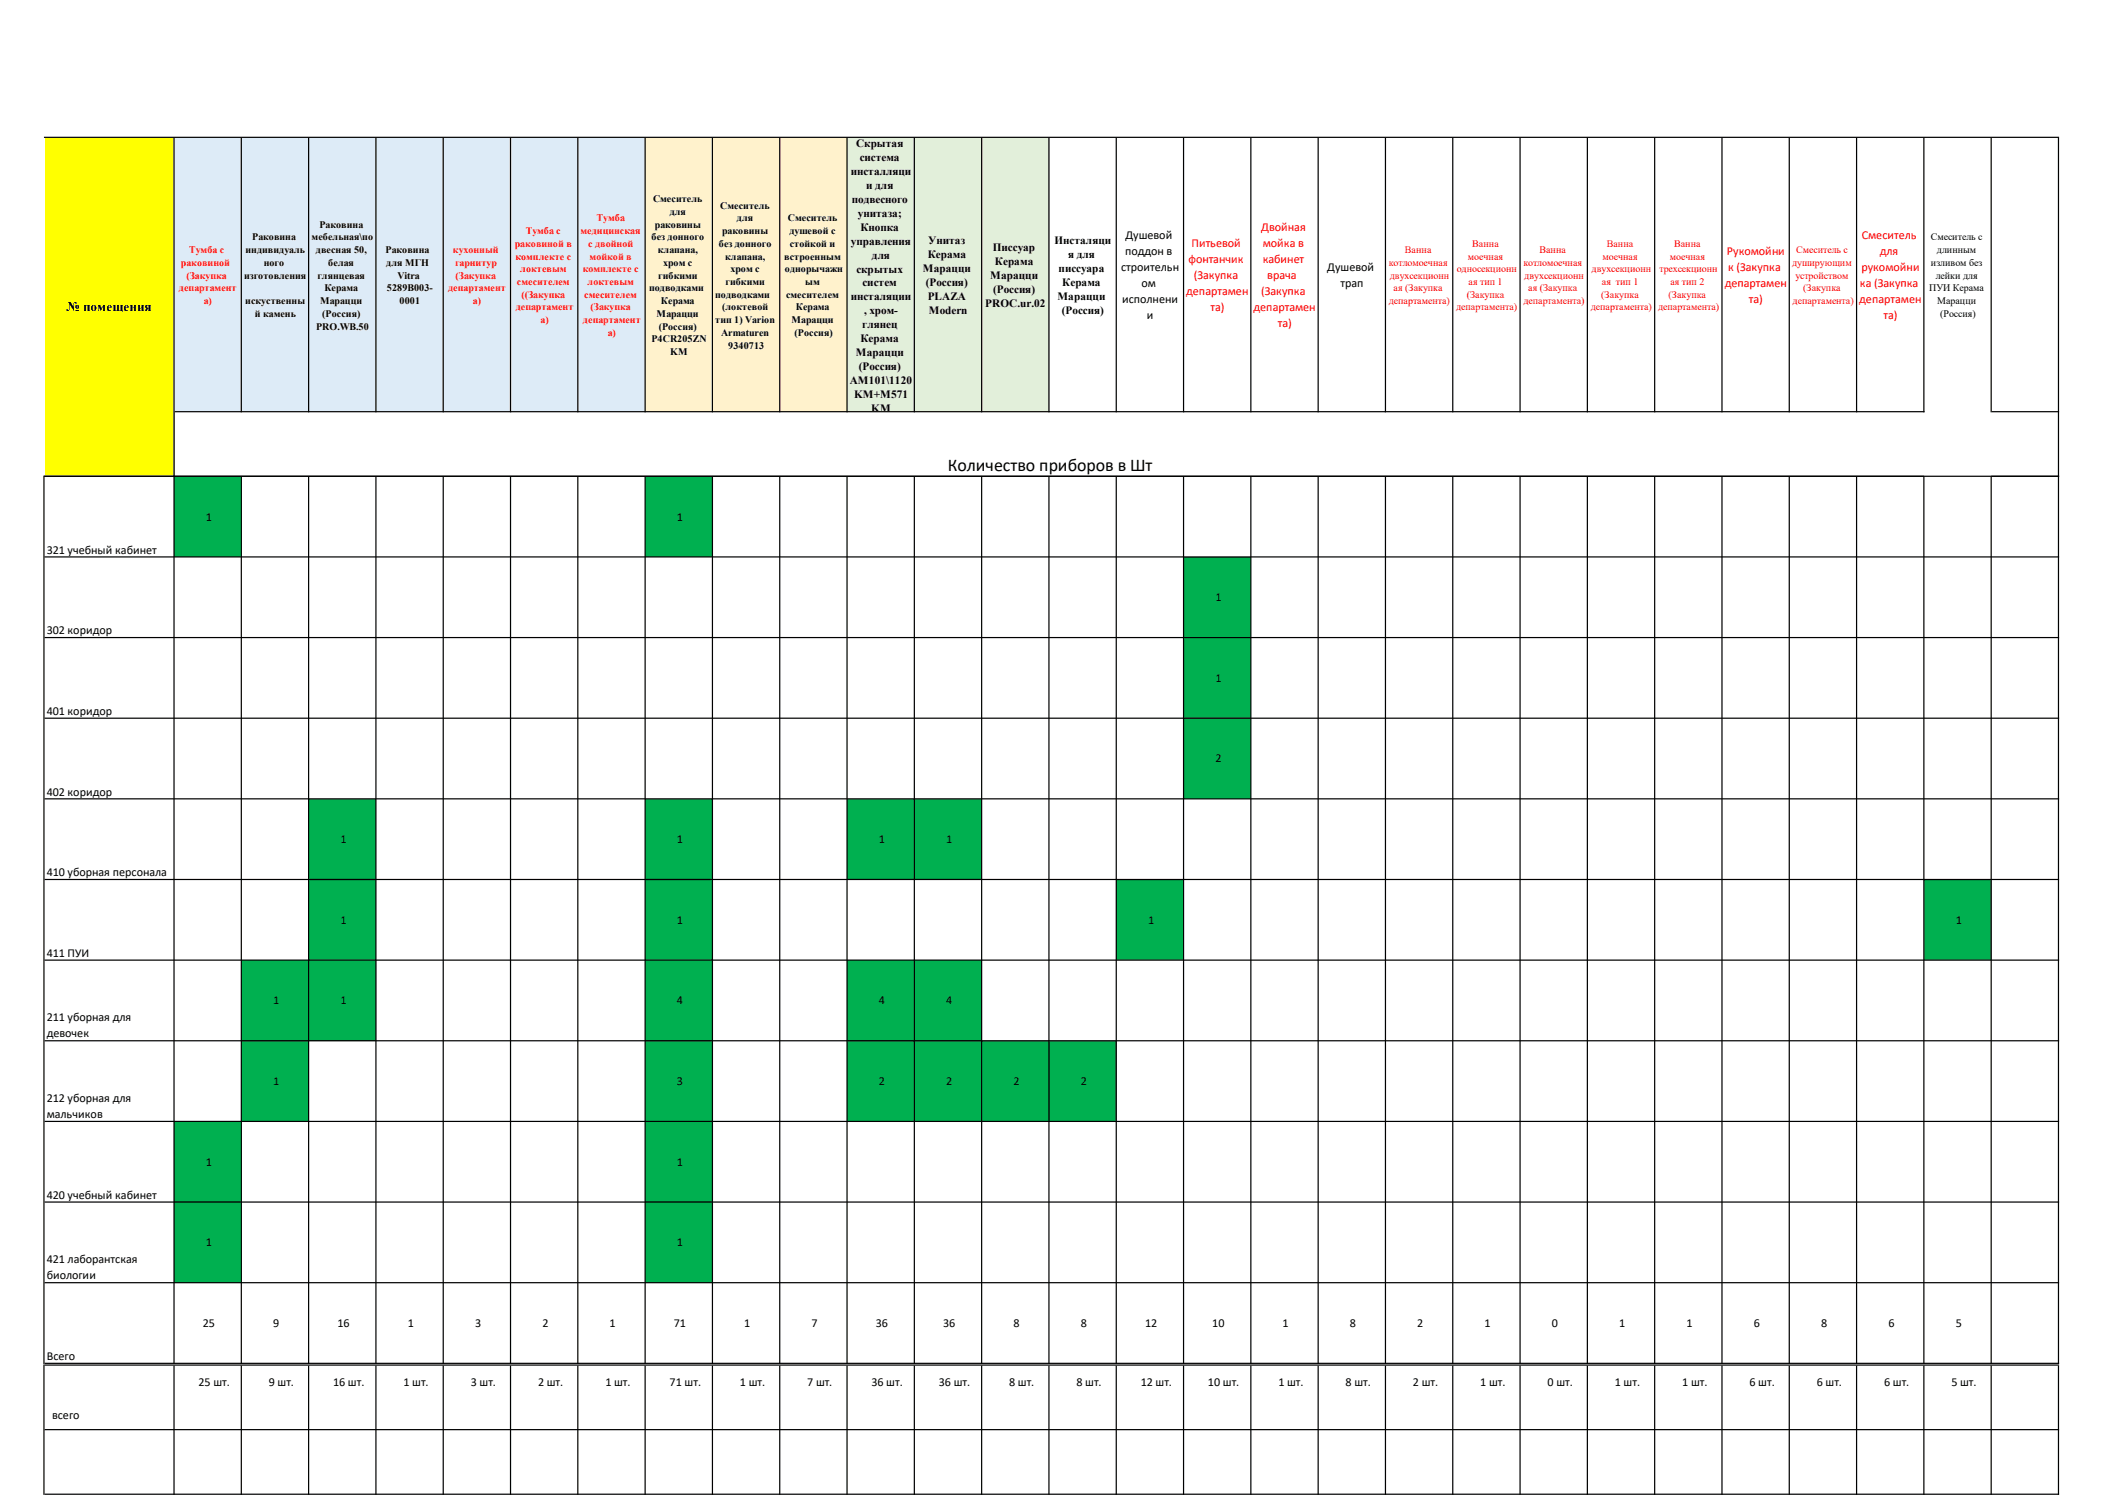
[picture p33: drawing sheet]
<svg xmlns="http://www.w3.org/2000/svg" width="297mm" height="210mm" viewBox="0 0 297 210" stroke-linecap="round" stroke-linejoin="round" font-family="sans-serif">
<defs><g id="words">
<text font-size="2.5" x="132.3" y="65.8">Количество приборов в Шт</text>
<text font-size="1.9" x="9.3" y="43.4">№ помещения</text>
<g font-size="1.7">
<text x="157.1" y="35.6">поддон в</text>
<text x="157.1" y="33.4">Душевой</text>
<text x="156.5" y="37.8">строительн</text>
<text x="159.4" y="40.1">ом</text>
<text x="185.3" y="37.8">Душевой</text>
<text x="187.2" y="40.1">трап</text>
<text x="156.7" y="42.3">исполнени</text>
<text x="160.1" y="44.6">и</text>
<text x="6.5" y="77.3">321 учебный кабинет</text>
<text x="28.7" y="72.7">1</text>
<text x="94.5" y="72.7">1</text>
<text x="169.7" y="83.9">1</text>
<text x="6.5" y="88.6">302 коридор</text>
<text x="169.7" y="95.2">1</text>
<text x="6.5" y="99.8">401 коридор</text>
<text x="169.7" y="106.5">2</text>
<text x="6.5" y="111.1">402 коридор</text>
<text x="47.5" y="117.7">1</text>
<text x="94.5" y="117.7">1</text>
<text x="122.7" y="117.7">1</text>
<text x="132.1" y="117.7">1</text>
<text x="6.5" y="122.3">410 уборная персонала</text>
<text x="47.5" y="129">1</text>
<text x="94.5" y="129">1</text>
<text x="160.3" y="129">1</text>
<text x="273.1" y="129">1</text>
<text x="6.5" y="133.6">411 ПУИ</text>
<text x="6.5" y="142.6">211 уборная для</text>
<text x="38.1" y="140.3">1</text>
<text x="47.5" y="140.3">1</text>
<text x="94.5" y="140.3">4</text>
<text x="122.7" y="140.3">4</text>
<text x="132.1" y="140.3">4</text>
<text x="6.5" y="144.9">девочек</text>
<text x="6.5" y="153.9">212 уборная для</text>
<text x="38.1" y="151.5">1</text>
<text x="94.5" y="151.5">3</text>
<text x="122.7" y="151.5">2</text>
<text x="132.1" y="151.5">2</text>
<text x="141.5" y="151.5">2</text>
<text x="150.9" y="151.5">2</text>
<text x="6.5" y="156.1">мальчиков</text>
<text x="6.5" y="167.4">420 учебный кабинет</text>
<text x="28.7" y="162.8">1</text>
<text x="94.5" y="162.8">1</text>
<text x="6.5" y="178.6">биологии</text>
<text x="6.5" y="176.4">421 лаборантская</text>
<text x="28.7" y="174">1</text>
<text x="94.5" y="174">1</text>
<text x="28.3" y="185.3">25</text>
<text x="38.1" y="185.3">9</text>
<text x="47.1" y="185.3">16</text>
<text x="56.9" y="185.3">1</text>
<text x="66.3" y="185.3">3</text>
<text x="75.7" y="185.3">2</text>
<text x="85.1" y="185.3">1</text>
<text x="94.1" y="185.3">71</text>
<text x="103.9" y="185.3">1</text>
<text x="113.3" y="185.3">7</text>
<text x="122.3" y="185.3">36</text>
<text x="131.7" y="185.3">36</text>
<text x="141.5" y="185.3">8</text>
<text x="150.9" y="185.3">8</text>
<text x="159.9" y="185.3">12</text>
<text x="169.3" y="185.3">10</text>
<text x="179.1" y="185.3">1</text>
<text x="188.5" y="185.3">8</text>
<text x="197.9" y="185.3">2</text>
<text x="207.3" y="185.3">1</text>
<text x="216.7" y="185.3">0</text>
<text x="226.1" y="185.3">1</text>
<text x="235.5" y="185.3">1</text>
<text x="244.9" y="185.3">6</text>
<text x="254.3" y="185.3">8</text>
<text x="263.7" y="185.3">6</text>
<text x="273.1" y="185.3">5</text>
<text x="6.5" y="189.9">Всего</text>
<text x="27.7" y="193.5">25 шт.</text>
<text x="37.5" y="193.5">9 шт.</text>
<text x="46.5" y="193.5">16 шт.</text>
<text x="56.3" y="193.5">1 шт.</text>
<text x="65.7" y="193.5">3 шт.</text>
<text x="75.1" y="193.5">2 шт.</text>
<text x="84.5" y="193.5">1 шт.</text>
<text x="93.5" y="193.5">71 шт.</text>
<text x="103.3" y="193.5">1 шт.</text>
<text x="112.7" y="193.5">7 шт.</text>
<text x="121.7" y="193.5">36 шт.</text>
<text x="131.1" y="193.5">36 шт.</text>
<text x="140.9" y="193.5">8 шт.</text>
<text x="150.3" y="193.5">8 шт.</text>
<text x="159.3" y="193.5">12 шт.</text>
<text x="168.7" y="193.5">10 шт.</text>
<text x="178.5" y="193.5">1 шт.</text>
<text x="187.9" y="193.5">8 шт.</text>
<text x="197.3" y="193.5">2 шт.</text>
<text x="206.7" y="193.5">1 шт.</text>
<text x="216.1" y="193.5">0 шт.</text>
<text x="225.5" y="193.5">1 шт.</text>
<text x="234.9" y="193.5">1 шт.</text>
<text x="244.3" y="193.5">6 шт.</text>
<text x="253.7" y="193.5">6 шт.</text>
<text x="263.1" y="193.5">6 шт.</text>
<text x="272.5" y="193.5">5 шт.</text>
<text x="7.3" y="198.2">всего</text>
</g>
<g font-size="1.7" fill="#f00">
<text x="166.4" y="34.5">Питьевой</text>
<text x="176.1" y="32.3">Двойная</text>
<text x="176.3" y="34.5">мойка в</text>
<text x="241.1" y="35.6">Рукомойни</text>
<text x="260" y="33.4">Смеситель</text>
<text x="262.5" y="35.6">для</text>
<text x="165.7" y="41.2">департамен</text>
<text x="165.9" y="36.7">фонтанчик</text>
<text x="166.7" y="39">(Закупка</text>
<text x="176.1" y="41.2">(Закупка</text>
<text x="176.3" y="36.7">кабинет</text>
<text x="177" y="39">врача</text>
<text x="240.8" y="40.1">департамен</text>
<text x="241.3" y="37.8">к (Закупка</text>
<text x="259.7" y="40.1">ка (Закупка</text>
<text x="259.9" y="37.8">рукомойни</text>
<text x="169" y="43.5">та)</text>
<text x="175" y="43.5">департамен</text>
<text x="178.4" y="45.7">та)</text>
<text x="244.2" y="42.3">та)</text>
<text x="259.6" y="42.3">департамен</text>
<text x="263" y="44.6">та)</text>
</g>
<g font-size="1.6">
<text x="119.5" y="20.5">Скрытая</text>
<text x="120.1" y="22.5">система</text>
<text x="118.8" y="24.4">инсталляци</text>
<text x="119" y="28.3">подвесного</text>
<text x="120.9" y="26.4">и для</text>
<text x="118.8" y="34.2">управления</text>
<text x="119.8" y="30.3">унитаза;</text>
<text x="120.1" y="32.2">Кнопка</text>
<text x="129.6" y="34.1">Унитаз</text>
<text x="138.6" y="35.1">Писсуар</text>
<text x="147.2" y="34.1">Инсталяци</text>
<text x="118.8" y="42">инсталяции</text>
<text x="119.6" y="38.1">скрытых</text>
<text x="120.4" y="40">систем</text>
<text x="121.7" y="36.1">для</text>
<text x="128.9" y="38">Марацци</text>
<text x="129.3" y="40">(Россия)</text>
<text x="129.5" y="36.1">Керама</text>
<text x="129.5" y="41.9">PLAZA</text>
<text x="138.3" y="39">Марацци</text>
<text x="138.7" y="40.9">(Россия)</text>
<text x="138.9" y="37">Керама</text>
<text x="147.7" y="41.9">Марацци</text>
<text x="147.8" y="38">писсуара</text>
<text x="148.3" y="40">Керама</text>
<text x="149.1" y="36.1">я для</text>
<text x="120.1" y="47.8">Керама</text>
<text x="120.4" y="45.8">глянец</text>
<text x="120.6" y="43.9">, хром-</text>
<text x="129.7" y="43.9">Modern</text>
<text x="137.6" y="42.9">PROC.ur.02</text>
<text x="148.3" y="43.9">(Россия)</text>
<text x="118.7" y="53.6">AM101\1120</text>
<text x="119.5" y="49.7">Марацци</text>
<text x="119.9" y="51.7">(Россия)</text>
<text x="119.3" y="55.6">KM+M571</text>
<text x="121.7" y="57.5">KM</text>
</g>
<g font-size="1.4">
<text x="91.2" y="28.2">Смеситель</text>
<text x="100.6" y="29.1">Смеситель</text>
<text x="34.3" y="35.3">индивидуаль</text>
<text x="35.2" y="33.6">Раковина</text>
<text x="43.5" y="33.6">мебельная\по</text>
<text x="44.1" y="35.3">двесная 50,</text>
<text x="44.6" y="31.8">Раковина</text>
<text x="53.8" y="35.3">Раковина</text>
<text x="91" y="33.6">без донного</text>
<text x="91.4" y="31.8">раковины</text>
<text x="91.9" y="35.3">клапана,</text>
<text x="93.5" y="30">для</text>
<text x="100.4" y="34.5">без донного</text>
<text x="100.8" y="32.7">раковины</text>
<text x="102.9" y="30.9">для</text>
<text x="110" y="30.9">Смеситель</text>
<text x="110.2" y="32.7">душевой с</text>
<text x="110.3" y="34.5">стойкой и</text>
<text x="269.6" y="33.6">Смеситель с</text>
<text x="270.5" y="35.3">длинным</text>
<text x="34.1" y="38.9">изготовления</text>
<text x="36.8" y="37.1">ного</text>
<text x="44.3" y="38.9">глянцевая</text>
<text x="45.3" y="40.7">Керама</text>
<text x="45.8" y="37.1">белая</text>
<text x="53.9" y="37.1">для МГН</text>
<text x="54" y="40.7">5289B003-</text>
<text x="55.5" y="38.9">Vitra</text>
<text x="90.6" y="40.7">подводками</text>
<text x="91.9" y="38.9">гибкими</text>
<text x="92.6" y="37.1">хром с</text>
<text x="99.9" y="41.6">подводками</text>
<text x="101.3" y="36.2">клапана,</text>
<text x="101.3" y="39.8">гибкими</text>
<text x="102" y="38">хром с</text>
<text x="109.5" y="36.2">встроенным</text>
<text x="109.6" y="38">однорычажн</text>
<text x="109.8" y="41.6">смесителем</text>
<text x="112.4" y="39.8">ым</text>
<text x="269.4" y="40.7">ПУИ Керама</text>
<text x="269.6" y="37.1">изливом без</text>
<text x="270.3" y="38.9">лейки для</text>
<text x="34.2" y="42.5">искуственны</text>
<text x="35.6" y="44.2">й камень</text>
<text x="44.2" y="46">PRO.WB.50</text>
<text x="44.7" y="42.5">Марацци</text>
<text x="45" y="44.2">(Россия)</text>
<text x="55.8" y="42.5">0001</text>
<text x="91" y="47.8">P4CR205ZN</text>
<text x="91.7" y="44.2">Марацци</text>
<text x="92" y="46">(Россия)</text>
<text x="92.3" y="42.5">Керама</text>
<text x="99.9" y="45.1">тип 1) Varion</text>
<text x="100.7" y="46.9">Armaturen</text>
<text x="100.8" y="43.3">(локтевой</text>
<text x="110.5" y="45.1">Марацци</text>
<text x="111" y="46.9">(Россия)</text>
<text x="111.1" y="43.3">Керама</text>
<text x="270.5" y="42.5">Марацци</text>
<text x="270.9" y="44.2">(Россия)</text>
<text x="93.6" y="49.6">KM</text>
<text x="101.7" y="48.7">9340713</text>
</g>
<g font-size="1.4" fill="#f00">
<text x="26.4" y="35.3">Тумба с</text>
<text x="63.2" y="35.3">кухонный</text>
<text x="71.9" y="34.5">раковиной в</text>
<text x="73.4" y="32.7">Тумба с</text>
<text x="81.1" y="32.7">медицинская</text>
<text x="82.1" y="34.5">с двойной</text>
<text x="83.3" y="30.9">Тумба</text>
<text x="196.2" y="35.3">Ванна</text>
<text x="205.6" y="34.5">Ванна</text>
<text x="215" y="35.3">Ванна</text>
<text x="224.4" y="34.5">Ванна</text>
<text x="233.8" y="34.5">Ванна</text>
<text x="250.8" y="35.3">Смеситель с</text>
<text x="25" y="40.7">департамент</text>
<text x="25.3" y="37.1">раковиной</text>
<text x="26" y="38.9">(Закупка</text>
<text x="62.6" y="40.7">департамент</text>
<text x="63.5" y="37.1">гарнитур</text>
<text x="63.6" y="38.9">(Закупка</text>
<text x="72" y="36.2">комплекте с</text>
<text x="72.2" y="39.8">смесителем</text>
<text x="72.6" y="38">локтевым</text>
<text x="72.8" y="41.6">((Закупка</text>
<text x="81.4" y="38">комплекте с</text>
<text x="81.6" y="41.6">смесителем</text>
<text x="82" y="39.8">локтевым</text>
<text x="82.3" y="36.2">мойкой в</text>
<text x="193.9" y="37.1">котломоечная</text>
<text x="194.1" y="38.9">двухсекционн</text>
<text x="194.6" y="40.7">ая (Закупка</text>
<text x="203.4" y="38">односекционн</text>
<text x="204.8" y="41.6">(Закупка</text>
<text x="205" y="36.2">моечная</text>
<text x="205.1" y="39.8">ая тип 1</text>
<text x="212.7" y="37.1">котломоечная</text>
<text x="212.9" y="38.9">двухсекционн</text>
<text x="213.4" y="40.7">ая (Закупка</text>
<text x="222.2" y="38">двухсекционн</text>
<text x="223.6" y="41.6">(Закупка</text>
<text x="223.7" y="39.8">ая тип 1</text>
<text x="223.8" y="36.2">моечная</text>
<text x="231.7" y="38">трехсекционн</text>
<text x="233" y="41.6">(Закупка</text>
<text x="233.2" y="36.2">моечная</text>
<text x="233.3" y="39.8">ая тип 2</text>
<text x="250.2" y="37.1">душирующим</text>
<text x="250.7" y="38.9">устройством</text>
<text x="251.8" y="40.7">(Закупка</text>
<text x="28.4" y="42.5">а)</text>
<text x="66" y="42.5">а)</text>
<text x="72" y="43.3">департамент</text>
<text x="75.5" y="45.1">а)</text>
<text x="81.4" y="45.1">департамент</text>
<text x="82.5" y="43.3">(Закупка</text>
<text x="84.9" y="46.9">а)</text>
<text x="193.9" y="42.5">департамента)</text>
<text x="203.3" y="43.3">департамента)</text>
<text x="212.7" y="42.5">департамента)</text>
<text x="222.1" y="43.3">департамента)</text>
<text x="231.5" y="43.3">департамента)</text>
<text x="250.3" y="42.5">департамента)</text>
</g>
</g></defs>
<path d="M6.3 19.3h18v38.2h-18z" fill="#ff0"/>
<path d="M24.3 19.3h65.8v38.2h-65.8z" fill="#ddebf7"/>
<path d="M90.1 19.3h28.2v38.2h-28.2z" fill="#fff2cc"/>
<path d="M118.3 19.3h28.2v38.2h-28.2z" fill="#e2efda"/>
<path d="M6.3 57.5h18v9h-18z" fill="#ff0"/>
<g fill="#000">
<path d="M6.1 19.1h281.4v.2h-281.4zM278.1 57.4h9.4v.2h-9.4zM278 66.4h9.5v.2h-9.5z" fill-rule="evenodd"/>
<path d="M24.2 19.3h.2v47.3h-.2zM33.6 19.3h.2v38.3h-.2zM43 19.3h.2v38.3h-.2zM52.4 19.3h.2v38.3h-.2zM61.8 19.3h.2v38.3h-.2zM71.2 19.3h.2v38.3h-.2zM80.6 19.3h.2v38.3h-.2zM90 19.3h.2v38.3h-.2zM99.4 19.3h.2v38.3h-.2zM108.8 19.3h.2v38.3h-.2zM118.2 19.3h.2v38.3h-.2zM127.6 19.3h.2v38.3h-.2zM137 19.3h.2v38.3h-.2zM146.4 19.3h.2v38.3h-.2zM155.8 19.3h.2v38.3h-.2zM165.2 19.3h.2v38.3h-.2zM174.6 19.3h.2v38.3h-.2zM184 19.3h.1v38.3h-.1zM193.4 19.3h.1v38.3h-.1zM202.8 19.3h.1v38.3h-.1zM212.2 19.3h.1v38.3h-.1zM221.6 19.3h.1v38.3h-.1zM231 19.3h.1v38.3h-.1zM240.4 19.3h.1v38.3h-.1zM249.8 19.3h.1v38.3h-.1zM259.2 19.3h.1v38.3h-.1zM268.6 19.3h.1v38.3h-.1zM278 19.3h.1v38.3h-.1zM287.4 19.3h.1v47.3h-.1z" fill-rule="evenodd"/>
<path d="M24.4 57.4h244.3v.2h-244.3zM6.1 66.4h262.6v.2h-262.6z" fill-rule="evenodd"/>
</g>
<path d="M6.3 66.7h18v11.1h-18z" fill="#fff"/>
<path d="M24.3 66.7h9.4v11.1h-9.4z" fill="#00b050"/>
<path d="M43.1 66.7h9.4v11.1h-9.4z" fill="#fff"/>
<path d="M90.1 66.7h9.4v11.1h-9.4z" fill="#00b050"/>
<g fill="#fff">
<path d="M99.5 66.7h188v11.1h-188z"/>
<path d="M6.3 77.8h159v33.8h-159z"/>
</g>
<path d="M165.3 77.8h9.4v33.8h-9.4z" fill="#00b050"/>
<path d="M174.7 77.8h112.8v33.8h-112.8zM6.3 111.5h36.8v11.4h-36.8z" fill-rule="evenodd" fill="#fff"/>
<path d="M43.1 111.5h9.4v11.4h-9.4z" fill="#00b050"/>
<path d="M52.5 111.5h37.6v11.4h-37.6z" fill="#fff"/>
<path d="M90.1 111.5h9.4v11.4h-9.4z" fill="#00b050"/>
<path d="M99.5 111.5h18.8v11.4h-18.8z" fill="#fff"/>
<path d="M118.3 111.5h18.8v11.4h-18.8z" fill="#00b050"/>
<path d="M137.1 111.5h150.4v11.4h-150.4zM24.3 122.8h18.8v11.3h-18.8z" fill-rule="evenodd" fill="#fff"/>
<path d="M43.1 122.8h9.4v11.3h-9.4z" fill="#00b050"/>
<path d="M52.5 122.8h37.6v11.3h-37.6z" fill="#fff"/>
<path d="M90.1 122.8h9.4v11.3h-9.4z" fill="#00b050"/>
<path d="M99.5 122.8h56.4v11.3h-56.4z" fill="#fff"/>
<path d="M155.9 122.8h9.4v11.3h-9.4z" fill="#00b050"/>
<path d="M165.3 122.8h103.4v11.3h-103.4z" fill="#fff"/>
<path d="M268.6 122.8h9.5v11.3h-9.5zM33.7 134.1h18.8v11.3h-18.8zM90.1 134.1h9.4v11.3h-9.4zM118.3 134.1h18.8v11.3h-18.8z" fill-rule="evenodd" fill="#00b050"/>
<path d="M155.9 134.1h131.6v11.3h-131.6zM24.3 145.3h9.4v11.3h-9.4z" fill-rule="evenodd" fill="#fff"/>
<path d="M33.7 145.3h9.4v11.3h-9.4zM90.1 145.3h9.4v11.3h-9.4zM118.3 145.3h37.6v11.3h-37.6z" fill-rule="evenodd" fill="#00b050"/>
<path d="M165.3 145.3h122.2v11.3h-122.2zM6.3 156.6h18v22.6h-18z" fill-rule="evenodd" fill="#fff"/>
<path d="M24.3 156.6h9.4v22.6h-9.4z" fill="#00b050"/>
<path d="M43.1 156.6h9.4v22.6h-9.4z" fill="#fff"/>
<path d="M90.1 156.6h9.4v22.6h-9.4z" fill="#00b050"/>
<path d="M99.5 156.6h188v22.6h-188z" fill="#fff"/>
<g fill="#000">
<path d="M6.1 66.4h.1v124.1h-.1zM24.2 66.6h.2v123.9h-.2zM33.6 66.6h.2v123.9h-.2zM43 66.6h.2v123.9h-.2zM52.4 66.6h.2v123.9h-.2zM61.8 66.6h.2v123.9h-.2zM71.2 66.6h.2v123.9h-.2zM80.6 66.6h.2v123.9h-.2zM90 66.6h.2v123.9h-.2zM99.4 66.6h.2v123.9h-.2zM108.8 66.6h.2v123.9h-.2zM118.2 66.6h.2v123.9h-.2zM127.6 66.6h.2v123.9h-.2zM137 66.6h.2v123.9h-.2zM146.4 66.6h.2v123.9h-.2zM155.8 66.6h.2v123.9h-.2zM165.2 66.6h.2v123.9h-.2zM174.6 66.6h.2v123.9h-.2zM184 66.6h.1v123.9h-.1zM193.4 66.6h.1v123.9h-.1zM202.8 66.6h.1v123.9h-.1zM212.2 66.6h.1v123.9h-.1zM221.6 66.6h.1v123.9h-.1zM231 66.6h.1v123.9h-.1zM240.4 66.6h.1v123.9h-.1zM249.8 66.6h.1v123.9h-.1zM259.2 66.6h.1v123.9h-.1zM268.6 66.6h.1v123.9h-.1zM278 66.6h.1v123.9h-.1zM287.4 66.6h.1v123.9h-.1z" fill-rule="evenodd"/>
<path d="M6.2 66.4h281.3v.2h-281.3zM6.2 77.7h281.3v.2h-281.3zM6.2 88.9h281.3v.2h-281.3zM6.2 100.2h281.3v.2h-281.3zM6.2 111.5h281.3v.1h-281.3zM6.2 122.7h281.3v.2h-281.3zM6.2 134h281.3v.2h-281.3zM6.2 145.2h281.3v.2h-281.3zM6.2 156.5h281.3v.2h-281.3zM6.2 167.8h281.3v.1h-281.3zM6.2 179h281.3v.2h-281.3zM6.2 190.3h281.3v.2h-281.3z" fill-rule="evenodd"/>
<path d="M6.1 190.5h.1v18.2h-.1zM24.2 190.7h.2v18h-.2zM33.6 190.7h.2v18h-.2zM43 190.7h.2v18h-.2zM52.4 190.7h.2v18h-.2zM61.8 190.7h.2v18h-.2zM71.2 190.7h.2v18h-.2zM80.6 190.7h.2v18h-.2zM90 190.7h.2v18h-.2zM99.4 190.7h.2v18h-.2zM108.8 190.7h.2v18h-.2zM118.2 190.7h.2v18h-.2zM127.6 190.7h.2v18h-.2zM137 190.7h.2v18h-.2zM146.4 190.7h.2v18h-.2zM155.8 190.7h.2v18h-.2zM165.2 190.7h.2v18h-.2zM174.6 190.7h.2v18h-.2zM184 190.7h.1v18h-.1zM193.4 190.7h.1v18h-.1zM202.8 190.7h.1v18h-.1zM212.2 190.7h.1v18h-.1zM221.6 190.7h.1v18h-.1zM231 190.7h.1v18h-.1zM240.4 190.7h.1v18h-.1zM249.8 190.7h.1v18h-.1zM259.2 190.7h.1v18h-.1zM268.6 190.7h.1v18h-.1zM278 190.7h.1v18h-.1zM287.4 190.7h.1v18h-.1z" fill-rule="evenodd"/>
<path d="M6.2 190.5h281.3v.2h-281.3zM6.2 199.5h281.3v.2h-281.3zM6.2 208.6h281.3v.1h-281.3z" fill-rule="evenodd"/>
</g>
<use href="#words"/>
</svg>
